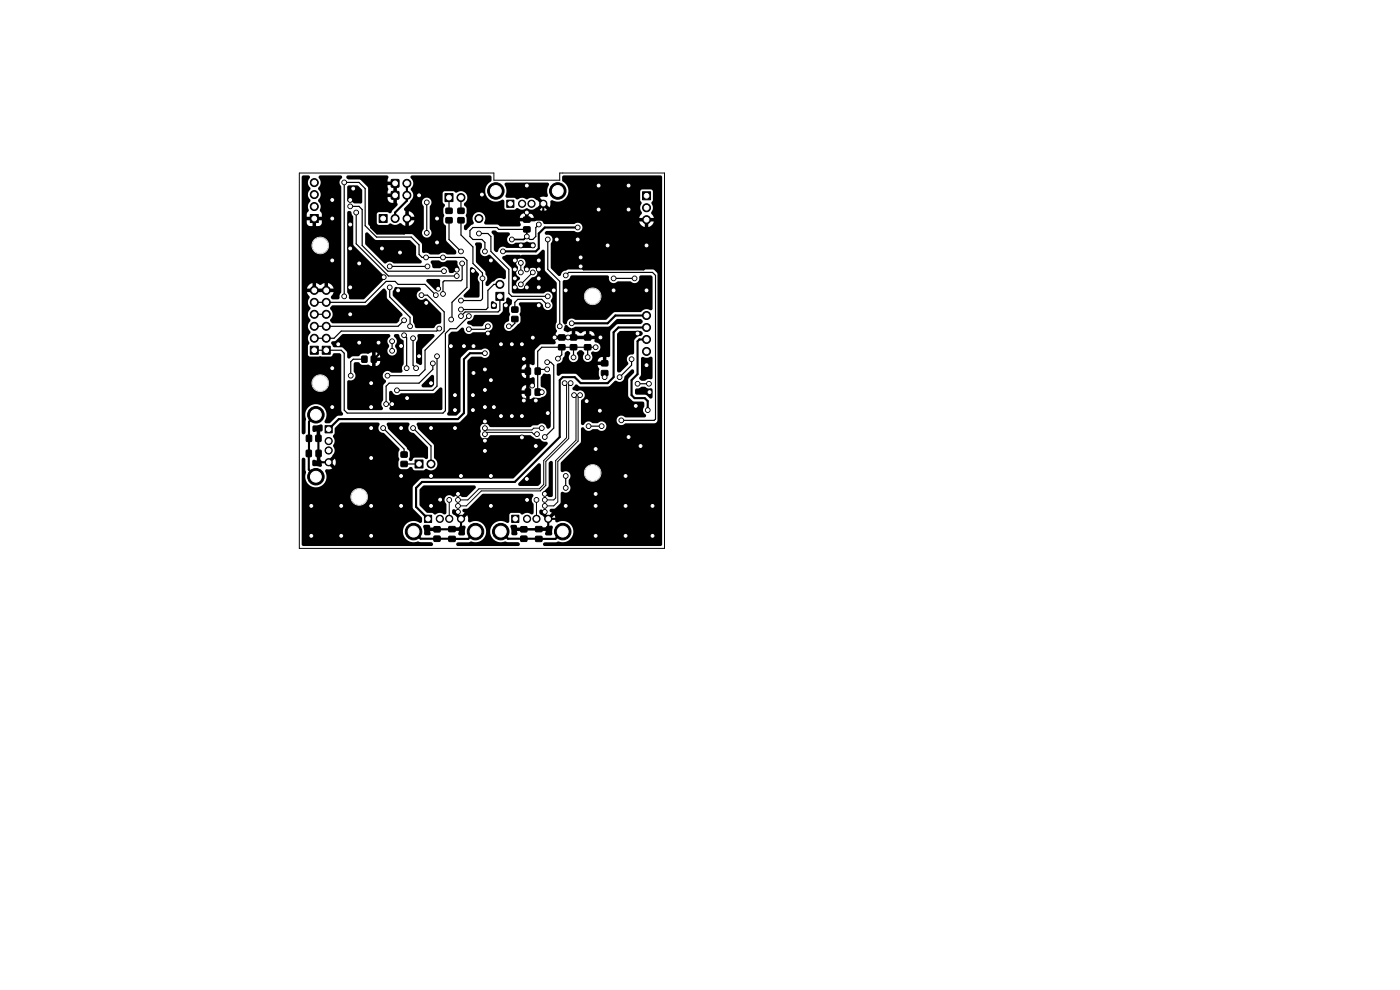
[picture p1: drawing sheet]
<svg xmlns="http://www.w3.org/2000/svg" width="297mm" height="210mm" viewBox="0 0 297 210" stroke-linecap="round" stroke-linejoin="round" font-family="sans-serif">
<path d="M63.5 36.7h41.3v1.5h13.9v-1.5h22.3v79.6h-77.5zM110.5 55.8v2M113 57.8l-2.5 2.5M102.9 90.8l.4 .4h9.5l.4-.4h1.6M102.9 92.1l.4-.4h9.5l.4 .4h.7M119.8 81.3l.4 .4v11.1l-4.9 4.9v5.1l-.9 .9h-12.8l-2.4 2.3h-2M121.1 81.3l-.5 .4v11.3l-4.8 4.9v5.1l-1.2 1.1h-12.5l-3.2 3.2h-1.7M121.8 83.8l.4 .4v9.2l-4.3 4.3v7.9l-.4 .4h-1.9M123.1 83.8l-.5 .4v9.4l-4.3 4.3v8.6l-.8 .8h-1.9M95.3 106v4.1M113.8 106v4.1" fill="none" stroke="#000" stroke-width=".21"/>
<g fill="#000" stroke="#000" stroke-width=".21">
<path d="M83 38.1h1.6v1.6h-1.6zM65.8 45.5h1.7v1.7h-1.7zM80.4 45.5h1.7v1.7h-1.7zM83 40.7h1.6v1.5h-1.6zM94.6 44.2h1.3v1h-1.3zM94.6 46.2h1.3v1h-1.3zM94.4 41.1h1.7v1.7h-1.7zM97.2 44.2h1.2v1h-1.2zM97.2 46.2h1.2v1h-1.2zM107.5 42.5h1.5v1.5h-1.5zM111.1 46.1h1.3v1h-1.3zM111.1 48.1h1.3v1.1h-1.3z"/>
<path d="M136.3 40.7h1.7v1.7h-1.7zM65.8 73.4h1.7v1.7h-1.7zM68.4 73.4h1.7v1.7h-1.7zM76.8 75.6h1v1.2h-1zM78.8 75.6h1v1.2h-1zM105.2 62h1.7v1.7h-1.7zM108.6 67.1h1.2v1.1h-1.2zM108.6 65.1h1.2v1.1h-1.2zM111.5 78.1h1v1.3h-1zM113.6 78.1h1v1.3h-1zM118.5 73.1h1.3v1.1h-1.3zM118.5 71.1h1.3v1h-1.3z"/>
<path d="M121 73.1h1.3v1.1h-1.3zM121 71.1h1.3v1h-1.3zM124 73.1h1.3v1.1h-1.3zM124 71.1h1.3v1h-1.3zM127.6 76.6h1.3v1h-1.3zM127.6 78.6h1.3v1.1h-1.3zM65 95.5h1v1.3h-1zM65 92.4h1.1v1.2h-1.1zM67 92.4h1.1v1.2h-1.1zM67.1 95.5h1v1.3h-1zM69 90.3h1.5v1.5h-1.5zM85.1 95.9h1.3v1.1h-1.3z"/>
<path d="M85.1 97.9h1.3v1.1h-1.3zM88 97.6h1.7v1.7h-1.7zM111.5 82.5h1v1.3h-1zM113.6 82.5h1v1.3h-1zM90 109.3h1.6v1.5h-1.6zM92.1 111.8h1.2v1h-1.2zM92.1 113.8h1.2v1h-1.2zM95.2 111.7h1.3v1.1h-1.3zM95.2 113.8h1.3v1h-1.3zM108.5 109.3h1.6v1.5h-1.6zM110.5 111.8h1.3v1h-1.3zM110.5 113.8h1.3v1h-1.3z"/>
<path d="M113.6 111.7h1.4v1.1h-1.4zM113.6 113.8h1.4v1h-1.4z"/>
<circle cx="66.7" cy="38.7" r=".5"/>
<circle cx="66.7" cy="38.7" r=".85"/>
<circle cx="73" cy="38.7" r=".5"/>
<circle cx="83.8" cy="38.9" r=".5"/>
<circle cx="86.3" cy="38.9" r=".85"/>
<circle cx="86.3" cy="38.9" r=".5"/>
<circle cx="111.8" cy="39.4" r=".5"/>
<circle cx="127" cy="39.4" r=".5"/>
<circle cx="133.3" cy="39.4" r=".5"/>
<circle cx="66.7" cy="46.4" r=".5"/>
<circle cx="66.7" cy="43.8" r=".5"/>
<circle cx="66.7" cy="41.3" r=".5"/>
<circle cx="66.7" cy="43.8" r=".85"/>
<circle cx="66.7" cy="41.3" r=".85"/>
<circle cx="67.9" cy="52.1" r="1.6"/>
<circle cx="70.5" cy="42.4" r=".5"/>
<circle cx="70.5" cy="46.4" r=".5"/>
<circle cx="70.5" cy="55.2" r=".5"/>
<circle cx="74.3" cy="43.8" r=".5"/>
<circle cx="74.3" cy="52.7" r=".5"/>
<circle cx="74.3" cy="47.6" r=".5"/>
<circle cx="74.3" cy="42.4" r=".5"/>
<circle cx="74.9" cy="40" r=".5"/>
<circle cx="75.6" cy="45.1" r=".5"/>
<circle cx="76.2" cy="55.9" r=".5"/>
<circle cx="81" cy="52.7" r=".5"/>
<circle cx="81.3" cy="46.4" r=".5"/>
<circle cx="81.4" cy="58.8" r=".5"/>
<circle cx="82.7" cy="56.5" r=".5"/>
<circle cx="83.8" cy="41.4" r=".5"/>
<circle cx="83.8" cy="46.4" r=".5"/>
<circle cx="83.8" cy="46.4" r=".85"/>
<circle cx="84.9" cy="53.6" r=".5"/>
<circle cx="86.3" cy="41.4" r=".85"/>
<circle cx="86.3" cy="41.4" r=".5"/>
<circle cx="86.4" cy="46.4" r=".5"/>
<circle cx="86.4" cy="46.4" r=".85"/>
<circle cx="88.9" cy="41.4" r=".5"/>
<circle cx="90.4" cy="54.6" r=".5"/>
<circle cx="90.5" cy="42.9" r=".5"/>
<circle cx="90.5" cy="49.4" r=".5"/>
<circle cx="90.7" cy="56.5" r=".5"/>
<circle cx="92.7" cy="51.4" r=".5"/>
<circle cx="92.7" cy="46.4" r=".5"/>
<circle cx="94" cy="54.6" r=".5"/>
<circle cx="94.2" cy="57.5" r=".5"/>
<circle cx="95.2" cy="41.9" r=".5"/>
<circle cx="96.9" cy="57.2" r=".5"/>
<circle cx="96.9" cy="58.5" r=".5"/>
<circle cx="97.8" cy="41.9" r=".5"/>
<circle cx="97.8" cy="53.3" r=".5"/>
<circle cx="97.8" cy="41.9" r=".85"/>
<circle cx="98" cy="55.9" r=".5"/>
<circle cx="100.3" cy="57.5" r=".5"/>
<circle cx="101.6" cy="46.4" r=".5"/>
<circle cx="101.6" cy="49.5" r=".5"/>
<circle cx="101.6" cy="46.4" r=".85"/>
<circle cx="102.2" cy="41.3" r=".5"/>
<circle cx="102.4" cy="59.1" r=".5"/>
<circle cx="102.9" cy="53.3" r=".5"/>
<circle cx="104.1" cy="55.2" r=".5"/>
<circle cx="105.2" cy="40.5" r="1.15"/>
<circle cx="105.2" cy="40.5" r="1.75"/>
<circle cx="106.7" cy="53.3" r=".5"/>
<circle cx="108.3" cy="43.2" r=".46"/>
<circle cx="108.6" cy="50.8" r=".5"/>
<circle cx="109.2" cy="57.2" r=".5"/>
<circle cx="109.2" cy="55.2" r=".5"/>
<circle cx="109.2" cy="59.1" r=".5"/>
<circle cx="110.5" cy="55.8" r=".5"/>
<circle cx="110.5" cy="52.1" r=".5"/>
<circle cx="110.5" cy="57.8" r=".5"/>
<circle cx="110.8" cy="43.2" r=".76"/>
<circle cx="110.8" cy="43.2" r=".46"/>
<circle cx="111.8" cy="45.1" r=".5"/>
<circle cx="111.8" cy="57.2" r=".5"/>
<circle cx="111.8" cy="50.2" r=".5"/>
<circle cx="112.8" cy="43.2" r=".76"/>
<circle cx="112.8" cy="43.2" r=".46"/>
<circle cx="113" cy="57.8" r=".5"/>
<circle cx="113" cy="52.1" r=".5"/>
<circle cx="114.3" cy="59.1" r=".5"/>
<circle cx="114.3" cy="55.2" r=".5"/>
<circle cx="114.3" cy="47.6" r=".5"/>
<circle cx="114.3" cy="57.2" r=".5"/>
<circle cx="115.3" cy="43.2" r=".76"/>
<circle cx="115.3" cy="43.2" r=".46"/>
<circle cx="116.2" cy="50.8" r=".5"/>
<circle cx="118.1" cy="50.8" r=".5"/>
<circle cx="118.3" cy="40.5" r="1.75"/>
<circle cx="118.3" cy="40.5" r="1.15"/>
<circle cx="120" cy="58.4" r=".5"/>
<circle cx="122.6" cy="48.3" r=".5"/>
<circle cx="122.6" cy="50.8" r=".5"/>
<circle cx="123.2" cy="54.6" r=".5"/>
<circle cx="123.2" cy="56.5" r=".5"/>
<circle cx="127" cy="44.5" r=".5"/>
<circle cx="128.9" cy="52.1" r=".5"/>
<circle cx="130.2" cy="59.1" r=".5"/>
<circle cx="133.3" cy="44.5" r=".5"/>
<circle cx="134.6" cy="59.1" r=".5"/>
<circle cx="137.2" cy="41.5" r=".5"/>
<circle cx="137.2" cy="44.1" r=".5"/>
<circle cx="137.2" cy="52.1" r=".5"/>
<circle cx="137.2" cy="46.6" r=".5"/>
<circle cx="137.2" cy="46.6" r=".85"/>
<circle cx="137.2" cy="44.1" r=".85"/>
<circle cx="66.7" cy="66.7" r=".5"/>
<circle cx="66.7" cy="61.6" r=".5"/>
<circle cx="66.7" cy="64.1" r=".5"/>
<circle cx="66.7" cy="74.3" r=".5"/>
<circle cx="66.7" cy="69.2" r=".5"/>
<circle cx="66.7" cy="71.8" r=".5"/>
<circle cx="66.7" cy="69.2" r=".85"/>
<circle cx="66.7" cy="66.7" r=".85"/>
<circle cx="66.7" cy="64.1" r=".85"/>
<circle cx="66.7" cy="61.6" r=".85"/>
<circle cx="66.7" cy="71.8" r=".85"/>
<circle cx="69.2" cy="61.6" r=".5"/>
<circle cx="69.2" cy="69.2" r=".5"/>
<circle cx="69.2" cy="71.8" r=".5"/>
<circle cx="69.2" cy="66.7" r=".5"/>
<circle cx="69.2" cy="74.3" r=".5"/>
<circle cx="69.2" cy="64.1" r=".5"/>
<circle cx="69.2" cy="66.7" r=".85"/>
<circle cx="69.2" cy="64.1" r=".85"/>
<circle cx="69.2" cy="61.6" r=".85"/>
<circle cx="69.2" cy="69.2" r=".85"/>
<circle cx="69.2" cy="71.8" r=".85"/>
<circle cx="70.5" cy="78.1" r=".5"/>
<circle cx="71.8" cy="73" r=".5"/>
<circle cx="73" cy="62.9" r=".5"/>
<circle cx="74.3" cy="61" r=".5"/>
<circle cx="74.3" cy="66.7" r=".5"/>
<circle cx="74.4" cy="79.7" r=".5"/>
<circle cx="76.2" cy="72.7" r=".5"/>
<circle cx="80.3" cy="72.7" r=".5"/>
<circle cx="82.2" cy="79.7" r=".5"/>
<circle cx="82.7" cy="61" r=".5"/>
<circle cx="83.2" cy="74.4" r=".5"/>
<circle cx="83.2" cy="72.4" r=".5"/>
<circle cx="84.5" cy="61.6" r=".5"/>
<circle cx="85.1" cy="73.4" r=".5"/>
<circle cx="85.7" cy="67.9" r=".5"/>
<circle cx="85.7" cy="71.1" r=".5"/>
<circle cx="86.3" cy="78.1" r=".5"/>
<circle cx="87" cy="69.2" r=".5"/>
<circle cx="87.6" cy="71.8" r=".5"/>
<circle cx="88.3" cy="78.1" r=".5"/>
<circle cx="88.9" cy="75.6" r=".5"/>
<circle cx="89.4" cy="62.6" r=".5"/>
<circle cx="90.4" cy="64.2" r=".5"/>
<circle cx="91.8" cy="77.1" r=".5"/>
<circle cx="92.5" cy="62.6" r=".5"/>
<circle cx="92.7" cy="75.6" r=".5"/>
<circle cx="93" cy="61.2" r=".5"/>
<circle cx="93.2" cy="69.7" r=".5"/>
<circle cx="94" cy="62.4" r=".5"/>
<circle cx="95.7" cy="73.4" r=".5"/>
<circle cx="95.7" cy="67.8" r=".5"/>
<circle cx="97.8" cy="63.8" r=".5"/>
<circle cx="97.8" cy="65.7" r=".5"/>
<circle cx="97.8" cy="67.1" r=".5"/>
<circle cx="98.4" cy="73.4" r=".5"/>
<circle cx="99.5" cy="69.9" r=".5"/>
<circle cx="99.5" cy="67.1" r=".5"/>
<circle cx="100.5" cy="73.4" r=".5"/>
<circle cx="100.5" cy="79.1" r=".5"/>
<circle cx="102.9" cy="78.4" r=".5"/>
<circle cx="102.9" cy="74.9" r=".5"/>
<circle cx="103.5" cy="70.7" r=".5"/>
<circle cx="103.5" cy="69.2" r=".5"/>
<circle cx="104.8" cy="64.8" r=".5"/>
<circle cx="106" cy="60.3" r=".5"/>
<circle cx="106" cy="62.9" r=".5"/>
<circle cx="106" cy="60.3" r=".85"/>
<circle cx="106.3" cy="73" r=".5"/>
<circle cx="107.3" cy="64.8" r=".5"/>
<circle cx="107.9" cy="69.2" r=".5"/>
<circle cx="108.6" cy="73" r=".5"/>
<circle cx="109.2" cy="61" r=".5"/>
<circle cx="110.5" cy="60.3" r=".5"/>
<circle cx="110.7" cy="73" r=".5"/>
<circle cx="111.1" cy="76.1" r=".5"/>
<circle cx="111.8" cy="61" r=".5"/>
<circle cx="113" cy="71.6" r=".5"/>
<circle cx="114.3" cy="61" r=".5"/>
<circle cx="114.3" cy="64.8" r=".5"/>
<circle cx="116.1" cy="76.8" r=".5"/>
<circle cx="116.1" cy="78.4" r=".5"/>
<circle cx="116.2" cy="62.9" r=".5"/>
<circle cx="116.2" cy="64.8" r=".5"/>
<circle cx="117.5" cy="61.6" r=".5"/>
<circle cx="117.6" cy="71.6" r=".5"/>
<circle cx="118.4" cy="76.1" r=".5"/>
<circle cx="118.7" cy="69.2" r=".5"/>
<circle cx="120" cy="61.6" r=".5"/>
<circle cx="120.5" cy="71.6" r=".5"/>
<circle cx="121.3" cy="68.6" r=".5"/>
<circle cx="121.7" cy="75.8" r=".5"/>
<circle cx="124.7" cy="75.8" r=".5"/>
<circle cx="125.7" cy="62.9" r="1.6"/>
<circle cx="126.4" cy="73.7" r=".5"/>
<circle cx="127.4" cy="71.6" r=".5"/>
<circle cx="130.2" cy="61.6" r=".5"/>
<circle cx="134" cy="76.2" r=".5"/>
<circle cx="135.3" cy="70.7" r=".5"/>
<circle cx="137.2" cy="77.5" r=".5"/>
<circle cx="137.2" cy="66.9" r=".5"/>
<circle cx="137.2" cy="72" r=".5"/>
<circle cx="137.2" cy="74.5" r=".5"/>
<circle cx="137.2" cy="69.5" r=".5"/>
<circle cx="137.2" cy="61.6" r=".5"/>
<circle cx="137.2" cy="72" r=".85"/>
<circle cx="137.2" cy="69.5" r=".85"/>
<circle cx="137.2" cy="66.9" r=".85"/>
<circle cx="137.2" cy="74.5" r=".85"/>
<circle cx="67" cy="88" r="1.75"/>
<circle cx="67" cy="88" r="1.15"/>
<circle cx="67.9" cy="81.3" r="1.6"/>
<circle cx="69.7" cy="98.1" r=".76"/>
<circle cx="69.7" cy="95.6" r=".76"/>
<circle cx="69.7" cy="93.6" r=".76"/>
<circle cx="69.7" cy="98.1" r=".46"/>
<circle cx="69.7" cy="91.1" r=".46"/>
<circle cx="69.7" cy="95.6" r=".46"/>
<circle cx="69.7" cy="93.6" r=".46"/>
<circle cx="70.5" cy="86.4" r=".5"/>
<circle cx="78.7" cy="97.2" r=".5"/>
<circle cx="78.7" cy="81.3" r=".5"/>
<circle cx="78.7" cy="86.4" r=".5"/>
<circle cx="78.7" cy="90.8" r=".5"/>
<circle cx="81.3" cy="90.8" r=".5"/>
<circle cx="81.9" cy="85.7" r=".5"/>
<circle cx="83.2" cy="85.7" r=".5"/>
<circle cx="84.2" cy="82.8" r=".5"/>
<circle cx="85.1" cy="90.8" r=".5"/>
<circle cx="86.4" cy="84.5" r=".5"/>
<circle cx="87.6" cy="90.8" r=".5"/>
<circle cx="88.9" cy="98.4" r=".5"/>
<circle cx="91.4" cy="98.4" r=".85"/>
<circle cx="91.4" cy="98.4" r=".5"/>
<circle cx="91.4" cy="90.8" r=".5"/>
<circle cx="91.4" cy="81.3" r=".5"/>
<circle cx="96.5" cy="87" r=".5"/>
<circle cx="96.5" cy="83.8" r=".5"/>
<circle cx="96.5" cy="90.8" r=".5"/>
<circle cx="100.3" cy="87" r=".5"/>
<circle cx="100.3" cy="83.8" r=".5"/>
<circle cx="102.9" cy="95.6" r=".5"/>
<circle cx="102.9" cy="82.7" r=".5"/>
<circle cx="102.9" cy="90.8" r=".5"/>
<circle cx="102.9" cy="92.1" r=".5"/>
<circle cx="102.9" cy="93.5" r=".5"/>
<circle cx="102.9" cy="86.4" r=".5"/>
<circle cx="102.9" cy="89.4" r=".5"/>
<circle cx="104.1" cy="80.6" r=".5"/>
<circle cx="104.8" cy="86.4" r=".5"/>
<circle cx="106.3" cy="88.3" r=".5"/>
<circle cx="108.6" cy="88.3" r=".5"/>
<circle cx="110.7" cy="92.8" r=".5"/>
<circle cx="110.7" cy="88.3" r=".5"/>
<circle cx="111.1" cy="85" r=".5"/>
<circle cx="112.9" cy="81.8" r=".5"/>
<circle cx="113.7" cy="94.6" r=".5"/>
<circle cx="113.7" cy="85" r=".5"/>
<circle cx="113.9" cy="92.1" r=".5"/>
<circle cx="114.9" cy="90.8" r=".5"/>
<circle cx="114.9" cy="83.2" r=".5"/>
<circle cx="115.6" cy="92.7" r=".5"/>
<circle cx="116.2" cy="87.6" r=".5"/>
<circle cx="119.8" cy="81.3" r=".5"/>
<circle cx="121.1" cy="81.3" r=".5"/>
<circle cx="121.8" cy="83.8" r=".5"/>
<circle cx="123.1" cy="83.8" r=".5"/>
<circle cx="124.5" cy="85.1" r=".5"/>
<circle cx="124.9" cy="90.4" r=".5"/>
<circle cx="126.4" cy="95.3" r=".5"/>
<circle cx="127.3" cy="87.1" r=".5"/>
<circle cx="127.6" cy="90.4" r=".5"/>
<circle cx="128.3" cy="80" r=".5"/>
<circle cx="131.4" cy="80" r=".5"/>
<circle cx="131.8" cy="89.2" r=".5"/>
<circle cx="133.3" cy="92.7" r=".5"/>
<circle cx="134.9" cy="86.1" r=".5"/>
<circle cx="135.3" cy="81.4" r=".5"/>
<circle cx="135.9" cy="94.6" r=".5"/>
<circle cx="137.4" cy="87" r=".5"/>
<circle cx="137.7" cy="81.4" r=".5"/>
<circle cx="137.8" cy="83.2" r=".5"/>
<circle cx="66" cy="107.3" r=".5"/>
<circle cx="66" cy="113.7" r=".5"/>
<circle cx="67" cy="101.1" r="1.75"/>
<circle cx="67" cy="101.1" r="1.15"/>
<circle cx="72.4" cy="113.7" r=".5"/>
<circle cx="72.4" cy="107.3" r=".5"/>
<circle cx="76.2" cy="105.4" r="1.6"/>
<circle cx="78.7" cy="107.3" r=".5"/>
<circle cx="78.7" cy="113.7" r=".5"/>
<circle cx="85.1" cy="107.3" r=".5"/>
<circle cx="85.1" cy="101" r=".5"/>
<circle cx="87.7" cy="112.8" r="1.75"/>
<circle cx="87.7" cy="112.8" r="1.15"/>
<circle cx="90.8" cy="110.1" r=".46"/>
<circle cx="91.4" cy="101" r=".5"/>
<circle cx="91.4" cy="107.3" r=".5"/>
<circle cx="93.3" cy="110.1" r=".46"/>
<circle cx="93.3" cy="110.1" r=".76"/>
<circle cx="93.4" cy="106" r=".5"/>
<circle cx="95.3" cy="110.1" r=".76"/>
<circle cx="95.3" cy="106" r=".5"/>
<circle cx="95.3" cy="110.1" r=".46"/>
<circle cx="97.2" cy="108.6" r=".5"/>
<circle cx="97.2" cy="104.8" r=".5"/>
<circle cx="97.2" cy="106" r=".5"/>
<circle cx="97.2" cy="107.3" r=".5"/>
<circle cx="97.8" cy="101" r=".5"/>
<circle cx="97.8" cy="110.1" r=".76"/>
<circle cx="97.8" cy="110.1" r=".46"/>
<circle cx="100.9" cy="112.8" r="1.75"/>
<circle cx="100.9" cy="112.8" r="1.15"/>
<circle cx="104.1" cy="101" r=".5"/>
<circle cx="104.1" cy="107.3" r=".5"/>
<circle cx="106.2" cy="112.8" r="1.75"/>
<circle cx="106.2" cy="112.8" r="1.15"/>
<circle cx="109.3" cy="110.1" r=".46"/>
<circle cx="111.8" cy="101.6" r=".5"/>
<circle cx="111.8" cy="110.1" r=".76"/>
<circle cx="111.8" cy="106" r=".5"/>
<circle cx="111.8" cy="110.1" r=".46"/>
<circle cx="113.8" cy="106" r=".5"/>
<circle cx="113.8" cy="110.1" r=".76"/>
<circle cx="113.8" cy="110.1" r=".46"/>
<circle cx="115.6" cy="107.3" r=".5"/>
<circle cx="115.6" cy="104.8" r=".5"/>
<circle cx="115.6" cy="106" r=".5"/>
<circle cx="115.6" cy="108.6" r=".5"/>
<circle cx="116.3" cy="110.1" r=".76"/>
<circle cx="116.3" cy="110.1" r=".46"/>
<circle cx="119.4" cy="112.8" r="1.75"/>
<circle cx="119.4" cy="112.8" r="1.15"/>
<circle cx="120" cy="101" r=".5"/>
<circle cx="120" cy="107.3" r=".5"/>
<circle cx="120" cy="103.5" r=".5"/>
<circle cx="125.7" cy="100.3" r="1.6"/>
<circle cx="126.4" cy="113.7" r=".5"/>
<circle cx="126.4" cy="107.3" r=".5"/>
<circle cx="126.4" cy="104.8" r=".5"/>
<circle cx="132.7" cy="113.7" r=".5"/>
<circle cx="132.7" cy="101" r=".5"/>
<circle cx="132.7" cy="107.3" r=".5"/>
<circle cx="138.4" cy="113.7" r=".5"/>
<circle cx="138.4" cy="107.3" r=".5"/>
</g>
<g fill="none" stroke="#000" stroke-width=".45">
<path d="M83.8 38.9v2.5h-3.9l-1.2 1.1v5.8l1.3 1.2h5.7l.7-.6v-2.5h1.9l.6-.7v-5.7l.6-.6h12.1l.6 .6v3.2l3.4 3.4h31.5M86.3 38.9v3.7l-2.5 2.5v1.3M81 52.7h3l.9 .9M109.2 55.2l.7-.6h3.8l.6 .6v.7l-.6 .6M113.7 56.5l.6 .7v3.8l-.6 .6h-1.3l-.6-.6-.7 .6h-1.2l-.7-.6v-3.8M113.7 56.5h-1.3l-.6 .7M114.3 59.1h2.5l.8 .8v11.7M115.3 43.2v1.6l-.4 .3h-3.1v1.5M122.6 48.3h-7l-1.3 1.2v3.2l-.6 .6h-7M123.2 54.6v1.9l.6 .7h12.7l.7-.7v-9.9h1.5l1 1v54l-.6 .6h-5.1M66.7 61.6h2.5M80.3 72.7v2.5l-1 1"/>
<path d="M96.3 73.4h7M102.9 78.4v1.6M102.9 74.9h-3.2l-1.3 1.3v11.4l-1.2 1.3h-25.3l-2.2 2.2M103.3 73.4l.8 .9v6.3M103.3 73.4l1.8-1.8h22.3l.9 .9v4.6M112 78.7v1.3l-.6 .6M137.2 69.5h-6l-1 1v9.5l-1.3 1.3h-5.7l-1.3-1.3h-2.5l-.7 .6v12.1l-9.5 9.5h-19.7l-1.2 1.3v4l2.5 2.6M137.2 72h-1.6l-.3 .4v7l-1.3 1.2v3.2l.6 .7h2.2l.6 .6v1.9M137.2 66.9h-6.6l-1.7 1.7h-7.6M65.5 96.2v3.4l1.5 1.5M67 88l-1.5 1.5v6.7M67.5 93l.1 4.4 .6 .7h1.5"/>
<path d="M96.5 83.8v3.2M102.2 80.6h-.6l-.6 .7v4.4l.6 .7h1.3v1.2l.6 .7h11.4l.7-.7h.6M102.2 80.6l.7 .7M102.9 81.3v1.4M102.9 80l-.7 .6M102.9 80l.6 .6M103.5 80.6h7.9M103.5 80.6l-.6 .7M111.4 80.6l.6 .7v1.9M133.3 92.7v8.9l.7 .6M87.7 112.8l1.5 1.5h10.1l1.6-1.5M92.7 112.3h3.1"/>
<path d="M97.8 110.1v1.6l-.5 .5h-1.4M106.2 112.8l1.5 1.5h10.1l1.6-1.5M134 102.2l-.7 .7v6.3l-.8 .9h-16.2v1.6l-.6 .6h-4.6"/>
</g>
<g fill="none" stroke="#000" stroke-width=".25">
<path d="M74.3 43.8h1.9l.6 .7v7.6l5.5 5.4h11.9M75.6 45.1v6.6l6.8 6.8h14.5M82.9 56.5h7.8M90.5 42.9v6.5M95.3 46.7v4.1l2.5 2.5M95.3 41.9v2.8M97.8 41.9v2.8M97.8 46.7v3.1l2.5 2.6v3.5l2.1 2v5.5l-.4 .4h-4.2M98 55.9v3.4l-.2 .3h-3.6l-.2 .2v2.6M101.6 49.5h1.9l.6 .7v3.1l3.8 3.9v5l.7 .7h7.6M111.8 48.7h-6l-.4-.4h-5.1l-.6 .6v1.3l.6 .6h1.9l.7 .6v1.9M114.3 47.6l-.6 .7v1.9l-.7 .6h-.6l-.6-.6"/>
<path d="M116.2 50.8v6.4l2.5 2.5v9.5M120 58.4l.6-.6h17.8l.7 .6v30.5l-.3 .3h-7M130.2 59.1h4.4M66.7 66.7h2.5M73 62.9v-24.2h3.2l1.3 1.3v7.9l2.4 2.4h7.3l1.7 1.6v2.1l.6 .6h8.9l.7 .6v5.8l-3.2 3.1v3.5l-.2 .2M77.3 76.2h-2.4l-.5 .5v3M82.7 61v2l4.3 4.3v1.9M83.2 72.4v2M85.7 67.9l-1.2 1.3h-17.8M85.7 71.1l.6 .6v6.4M87.6 71.8v5.7l.7 .6M89.4 62.6h1.3l3.5 3.6v4l-4 4.1v4.1l-1.3 1.3h-6.7"/>
<path d="M91.8 77.1v1.3l-2.9 2.9h-6.4l-.6 .6v3.8M92.5 62.6l-2.3-2.3h-5.7l-.7-.6h-1.9l-4.4 4.4h-10.8M92.7 75.6v6.3l-.9 .9h-7.6M93.2 69.7l-.5 .5h-20.3l-1.5 1.6h-4.2M99.5 67.1l-2.7 2.6h-1.3l-1 1v16.4l-.5 .5h-20.3l-.7-.6v-12.1l-.6-.6h-5.7M103.5 69.2l-.6 .7h-3.4M106 60.3h-1.2l-1.3 1.3v3.7l-.4 .4h-5.3M106 62.9v2.9l-.3 .4h-7l-.9 .9M109.2 67.7v.9l-.6 .6h-.7M114.4 78.4h1.7M116.1 76.8h.7l.7 .7v13.3l-1.9 1.9M116.2 64.8l-1.3-1.3h-5l-.7 .6v1.6"/>
<path d="M119.2 73.7v1.6l-.8 .8M121.7 73.7v2.1M124.7 73.7v2.1M126.4 73.7h-11.5l-.8 .8v8.7h.8M128.3 79.1v.9M134 76.2v1.3l-2.6 2.5M81.3 90.8l4.4 4.5v1.1M85.7 98.4h3.2M87.6 90.8l3.8 3.8v3.8M124.9 90.4h2.7M135.3 81.4h2.4M120 101v2.5"/>
</g>
<path d="M111.8 48.7v1.5l-.7 .6h-2.5" fill="none" stroke="#000" stroke-width=".35"/>
<g fill="#000">
<path d="M64.1 37.3l.3-.1h1a.45 .45 0 0 1 .4 .4 .45 .45 0 0 1-.3 .5 1.61 1.61 0 0 0 .4 1.9l-.1 .2a1.53 1.53 0 0 0 .1 2.3l-.1 .2a1.59 1.59 0 0 0-.3 2l-.4 .5v.8h1.2a.5 .5 0 0 0 0 .7 .5 .5 0 0 0 .7 0 .5 .5 0 0 0 0-.7h1.3v-.6l-.5-.8a1.62 1.62 0 0 0-.3-2v-.2a1.53 1.53 0 0 0 0-2.3v-.3a1.5 1.5 0 0 0 .1-2.2l.1-.3 .2-.1h4.4a.49 .49 0 0 1 .3 .5 .49 .49 0 0 1-.4 .4l-.2 .8 .4 .7v22.3l-.6 1.6h-1.2l-.3-.2a.88 .88 0 0 1 .3-1l.2-.3h-1.3l.2-.3-.2-.5h1.3a1.57 1.57 0 0 0-1.2-1.2l-.1 1.2a.5 .5 0 0 0-.7 .1 .5 .5 0 0 0 .1 .7l-1.8-.1a.5 .5 0 0 0-.1-.7 .5 .5 0 0 0-.7 .1 .5 .5 0 0 0 0 .7h-1.2l.3 .5a.66 .66 0 0 1 0 1.2 1.65 1.65 0 0 0 .5 1.7l-.3 .4a1.5 1.5 0 0 0 .3 2.1l-.1 .2a1.51 1.51 0 0 0 .1 2.3l-.3 .5a1.55 1.55 0 0 0 0 1.9l-.3 .5v1.9l.4 .4h4.5l.7-.7h1.2l.3 .3 .1 12.1a.44 .44 0 0 1 .3 .5 .44 .44 0 0 1-.4 .4l-.9 .1-1.5 1.5h-.9a.54 .54 0 0 1 0-.9 2.29 2.29 0 0 0-2.3-3.2 2.29 2.29 0 0 0-1.9 3.4l-.1 2.6a.41 .41 0 0 1-.4 .4 .41 .41 0 0 1-.4-.3v-10.6h2.1a1.85 1.85 0 0 0 2.6 1.8 1.85 1.85 0 0 0 .4-3.2 1.85 1.85 0 0 0-3 1.1v.3h-2.1v-20h2.3v-1.2h.7v1.2h1.8v-1.2l-.3 .2a.65 .65 0 0 1-1.1 0l-1.2-.1-.7 .4-.4 .7h-1.1v-9.3h2.1a1.85 1.85 0 0 0 2.6 1.9 1.85 1.85 0 0 0 .4-3.2 1.85 1.85 0 0 0-3 1.1v.2h-2.1v-4.6h1.1l.1 .4 .5 .2h2l.5-.4 .1-.8h-1.3v1.3h-.7v-1.3h-1.2v.6h-1.1zM73.7 39.5l.3-.2h1.9l.8 .9 .1 2.6-.1 .3h-1.5l-.5-.3-.9-.1zM73.6 37.3l.2-.1h8.2a.5 .5 0 0 1 .4 .4 .5 .5 0 0 1-.2 .5v.4l1.2 .1a.5 .5 0 0 0 .1 .7 .5 .5 0 0 0 .7-.1l-.1 1.8a.5 .5 0 0 0-.7 .1 .5 .5 0 0 0 .1 .7 .5 .5 0 0 0 .7 0v1.2l.2 .4-1.1 1.2a.59 .59 0 0 1-.4 .6 .59 .59 0 0 1-.7-.2h-1.8l-.3 .1-.2 .4v1.8l.5 .4h1.8l.3-.1a.55 .55 0 0 1 .9 0 1.77 1.77 0 0 0 1.5-.3l1 .6h.8l.8-.4 .4-.8h-1.2v1.2h-.7l.1-1.1a.5 .5 0 0 0 .6-.1 .5 .5 0 0 0 0-.7h1.2a1.57 1.57 0 0 0-1.2-1.2v1.2l-.4-.1-.3 .1v-1.2l-.3-.5 1.3-1.4h2.5l.4 1v4.7a1.03 1.03 0 0 0-.1 1.5 1.03 1.03 0 0 0 1.5 0 1.03 1.03 0 0 0-.1-1.5v-4.8a1.02 1.02 0 0 0-.2-1.7 1.02 1.02 0 0 0-1.5 .8h-2.5l.1-.3a1.51 1.51 0 0 0 0-2.4l.1-.2a1.38 1.38 0 0 0 0-2.2 .37 .37 0 0 1-.1-.4 .37 .37 0 0 1 .3-.2h16.5l.4 .3v.8a2.34 2.34 0 0 0-1 3.4 2.34 2.34 0 0 0 3.4 .6l.3 .3v1.4l.1 .3 .4 .2 1.8-.1a.7 .7 0 0 1 1.1 0l1-.1a1.01 1.01 0 0 1 1.1 .2l.9-.2 .6-.3 .7-.8-1-.9a1.44 1.44 0 0 0-2 0l-.2-.1a1.47 1.47 0 0 0-1.8 .1l-.6-.3-1.6-.1-.3-.2 .1-.3a2.57 2.57 0 0 0-.3-2.3l.4-.4h8.7a.5 .5 0 0 1 .4 .4 .5 .5 0 0 1-.3 .5 2.5 2.5 0 0 0 0 1.8l-.2 .4-1-.1-.5 .2 .8 .9a.46 .46 0 0 0-.5 .4 .46 .46 0 0 0 .5 .5 .46 .46 0 0 0 .4-.6l.9 .9 .2-.5a.73 .73 0 0 1 .2-1 2.33 2.33 0 0 0 3.3-.9 2.33 2.33 0 0 0-1-3.2v-.9l.3-.3h20.5l.4 .3v78l-.1 .2-.3 .1h-24.7a.4 .4 0 0 1-.2-.4 .4 .4 0 0 1 .4-.4h2.3l.6-.1a2.29 2.29 0 0 0 3.1-2.4 2.29 2.29 0 0 0-3.5-1.7 .76 .76 0 0 1-.3-1l-.2-.5-.8 .8a.46 .46 0 0 0-.5-.5 .46 .46 0 0 0-.4 .5l-1-.8a.63 .63 0 0 1-.5-.6 .63 .63 0 0 1 .4-.6l.6 .2 .1 .5 .8 .7 .7-.8a.4 .4 0 0 1-.4-.4 .4 .4 0 0 1 .4-.4l.8-.1 1-1 .1-2.1a.49 .49 0 0 1 .4-.4 .49 .49 0 0 1 .5 .2 1.08 1.08 0 0 0 1.2-.7 1.08 1.08 0 0 0-.4-1.2l.1-.9a1 1 0 0 0 0-1.5h3.2v.3a1.85 1.85 0 0 0 2.8 1.4 1.85 1.85 0 0 0 0-3.2 1.85 1.85 0 0 0-2.8 1.5l-3.3-.1a1.41 1.41 0 0 0-1.4 .1l-.3-.4 .1-1.7 4.2-4.3v-2.8a.46 .46 0 0 1 .6-.4 .46 .46 0 0 1 .4 .5 1.23 1.23 0 0 0 1.6-.1h1a1.03 1.03 0 0 0 1.5 .2 1.03 1.03 0 0 0 0-1.5 1.03 1.03 0 0 0-1.5 .1l-1.2-.1a1.12 1.12 0 0 0-1.8 .5l-.4-.1-.2-.3 .1-5a1.07 1.07 0 0 0 .6-1.5 1.07 1.07 0 0 0-1.5-.3l-.2-.1a.49 .49 0 0 1-.6-.2 .49 .49 0 0 1 0-.6 .67 .67 0 0 1 .9-.4l.6 .3h5.9l.4-.2 1-.9 .3-.2a1.13 1.13 0 0 0 1.3 .2 1.13 1.13 0 0 0 .6-1.1l1.4-1.4a.47 .47 0 0 1 .5 .2 .47 .47 0 0 1-.1 .6l-1.1 1.2v3.6l1.1 1.2 2.1 .1 .2 .9a1.22 1.22 0 0 0 .3 1.8v.4l-.3 .1h-3.9a1.12 1.12 0 0 0-1.2-.3 1.12 1.12 0 0 0-.8 1 1.11 1.11 0 0 0 .8 .9 1.11 1.11 0 0 0 1.2-.3h6.1l.3-.1 .5-.6v-30.9l-.9-.9-.3-.1h-18a2.16 2.16 0 0 0-1.5 1l-.2 .3h-.3l-1.6-1.6v-5.3a1.04 1.04 0 0 0 .2-1.2 1.04 1.04 0 0 0-1.1-.6 .42 .42 0 0 1-.4-.4 .42 .42 0 0 1 .4-.4h5.8a1.04 1.04 0 0 0 1.5-.1 1.04 1.04 0 0 0-.1-1.5 1.04 1.04 0 0 0-1.5 .1h-6.1h-.2l-.3-.5h20.5a1.57 1.57 0 0 0 1.2 1.2l1.1-.2 .6-.4 .2-.6h-1.2v1.2h-.7v-1.2l-21.8-.1a1.24 1.24 0 0 0-1.6 .1h-3.1l.1 .3a.41 .41 0 0 1 .1 .4 .41 .41 0 0 1-.4 .3h-3.9l-.7-.4h-2.4a.45 .45 0 0 1-.4-.3 .45 .45 0 0 1 .2-.5v-.6l33.9 .1a.5 .5 0 0 0 0 .7 .5 .5 0 0 0 .7-.1 .5 .5 0 0 0 0-.7h1.2l-.2-.5a.67 .67 0 0 1-.1-1.2 1.84 1.84 0 0 0-.2-1.5l.3-.5v-1.9l-.4-.4h-1.8l-.3 .1-.2 .3v1.8l.2 .3a.55 .55 0 0 1-.1 .9 1.87 1.87 0 0 0 .3 1.6l-.6 1h-32.7h10.3a1 1 0 0 0-1.1-.9v.9h-.7v-.9h-.2a.99 .99 0 0 0-.9 .9l-7.4-.1a1.39 1.39 0 0 0-1.9-.9 1.39 1.39 0 0 0-.5 2.1l-1.4 1.3a.37 .37 0 0 1-.4 .2 .37 .37 0 0 1-.3-.3v-.6l.6-.7v-1l-.2-.5 .2-.5v-.7h15.5a1.49 1.49 0 0 0 1.5 0l-.7-.7-.8 .7h-15.5l-.3-.7a.53 .53 0 0 1-.3-.6 .53 .53 0 0 1 .4-.4 1.41 1.41 0 0 0-.1-1.9 1.41 1.41 0 0 0-1.9 0l-.7-.3h-1.7l-.4 .1-.1 .3v1.8l.3 .4a.46 .46 0 0 1 .2 .4 .46 .46 0 0 1-.3 .5v1.1a.97 .97 0 0 1 0 1.1v1.1l.5 .6 .1 3 2 2.1 .1 .5-.1 .3-.2 .1-1.8-.1a1.19 1.19 0 0 0-1.7 .1l-1.9-.1a1.3 1.3 0 0 0-1.3-.2l-.3-.3v-1.8l-2-1.9-7.3-.1-2.1-2v-5.5h4.1v.1a1.04 1.04 0 0 0 1.2 .8v-1.2h-1.2v.3h-4.1v-2.2l-.2-.3h4.3v.1a1.02 1.02 0 0 1 0 1.1v.3h1.2v-1.8h-1.2v.3h-4.3l-1.6-1.5-2.4-.1a.47 .47 0 0 1-.3-.7zM73.7 44.9l.4-.1a.55 .55 0 0 1 .5 .7l.3 .5 .1 6 6.6 6.6a.44 .44 0 0 1-.2 .7l-4.2 4.2h-2.8a.9 .9 0 0 1-.4-1l-.3-.6zM77.5 49.4l.5-.1 1.5 1.5 .3 .1h7.2l1.2 1.3 .1 2 .8 .9a.4 .4 0 0 1 .4 .4 .4 .4 0 0 1-.4 .4l-5.7-.1a1.01 1.01 0 0 0-1.4 0h-.6l-3.9-4zM90.5 59.3l.3-.1 2.4 .1 .2 .3-.1 1.9a.82 .82 0 0 1-1.1 0l-1.7-1.8zM91.4 55.4l.3-.2h1.3a1.38 1.38 0 0 0 1.9 0h1.8a1 1 0 0 1 .4 1.1l.3 .4v.5a.71 .71 0 0 1-.9 .4 .94 .94 0 0 1-1.2 .2 1.15 1.15 0 0 0-.7-1.2 1.15 1.15 0 0 0-1.4 .3l-1.4-.1-.4-1.1zM99.8 56.8l.2-.1h.3l1.3 1.5a1.44 1.44 0 0 0 .1 1.8v3l-.3 .1-2.9-.1-.1-.4 1.3-1.5zM100.9 51.5l.2-.1 1 .1 .1 .3v.6a1.1 1.1 0 0 0-.3 1.2 1.1 1.1 0 0 0 1 .7h.2a.78 .78 0 0 1 .9-.2l3.3 3.3v1.5a.45 .45 0 0 1-.3 .3 .45 .45 0 0 1-.5-.1 2.1 2.1 0 0 0-1.9 .6l-1 .9a.37 .37 0 0 1-.4 .1 .37 .37 0 0 1-.2-.4v-.3a1.39 1.39 0 0 0 0-1.9l-.2-.6-1.8-1.9zM104.4 49l.7-.1 .7 .4h2a.37 .37 0 0 1 .4 .2 .37 .37 0 0 1-.2 .5 1.05 1.05 0 0 0-.1 1.5 1.05 1.05 0 0 0 1.6 0h1.7l.6-.3 .5 .2h1l.2 .2 .1 .7-.4 .3h-5.7a1.15 1.15 0 0 0-1.2-.2 1.15 1.15 0 0 0-.7 1 .54 .54 0 0 1-.8-.5v-2.8l-.5-.7zM106.7 54.4l.8-.3h2.7l.3 .1 .3-.1h3l.3-.2 .8-.8a.37 .37 0 0 1 .4-.1 .37 .37 0 0 1 .3 .3v4l2.5 2.8v8.2a1.29 1.29 0 0 0 .1 1.8l-.5 1.1h8.4a1 1 0 0 0-1.1-1v1h-.7v-1l-.5 .1a.68 .68 0 0 1-.9 .3l-.4-.3-.5-.1v1h-.7l-.1-1.1a.92 .92 0 0 1-.9 .4 .92 .92 0 0 1-.7-.7l.1-.2a.48 .48 0 0 1 .3-.6 .48 .48 0 0 1 .6 .3 .84 .84 0 0 0 1.3 .1l7.1-.1 .4-.2 1.6-1.4h4.8l.3 .1a.52 .52 0 0 1 .2 .6 .52 .52 0 0 1-.5 .3l-4.8 .1-1.4 1.2-.2 .4v5.1l-.2 .3-.6-.1v1.4l-.1 .3h-1.7l.1 .4a.76 .76 0 0 1 .1 1l.1 .8 .2 .5a.38 .38 0 0 1-.4 .5l-3.4-.1-1.1-1.1-.4-.1h-2.7l-.9 .4-.3-.3v-1.8a.53 .53 0 0 1 .6-.6 1.41 1.41 0 0 0 .8-1.1l.2-.3a1.03 1.03 0 0 1 .8-1.2l.2 .1a.66 .66 0 0 1 0 1.1 1.04 1.04 0 0 0 1.4 1.1 1.04 1.04 0 0 0 .3-1.7l.3-.5a.73 .73 0 0 1 1 .1 .73 .73 0 0 1 0 1 1 1 0 0 0 .4 1 1 1 0 0 0 1 .1h2.8v-1a1 1 0 0 0-1.1 1h-1.7l.1-.1a1.53 1.53 0 0 0 .2-1.8l.4-.3a1.05 1.05 0 0 0 1.6-.7 1.05 1.05 0 0 0-1.2-1.2l-.1-.6h-8.4v.1a.52 .52 0 0 1 .2 .5 .52 .52 0 0 1-.4 .4l-2.7 .1-1.2 1-.2 .4v2.7a.79 .79 0 0 1-1 .1v2.9l.3-.1a.41 .41 0 0 1 .5-.1 .41 .41 0 0 1 .2 .4v1.3a.79 .79 0 0 1-1 0v3l.3-.1a.76 .76 0 0 1 1-.2h.9a1.49 1.49 0 0 0 1.3-1.4 1.29 1.29 0 0 0-1-.9l-.2-.3v-1.7l.3-.4a.67 .67 0 0 1 1.1-.3 .51 .51 0 0 1 .7 .3v10.8a.49 .49 0 0 1-.3 .4 .49 .49 0 0 1-.6-.2 1.02 1.02 0 0 0-.6-.8 1.02 1.02 0 0 0-1.1 .2l-1.2 .2-.6 .3-8.5-.1a1.07 1.07 0 0 0-1.5-.5 1.07 1.07 0 0 0-.4 1.5 1.06 1.06 0 0 0 .5 1.5 1.06 1.06 0 0 0 1.5-.7h8.4l.3 .1a1.69 1.69 0 0 0 1.8 .6 1.47 1.47 0 0 0 1.5 .7l.2 .3-.1 .3-7.3 7.2-19.6 .1-1.6 1.7-.1 4.3 .2 .4 1.8 1.8v.8a.39 .39 0 0 1-.2 .3 .39 .39 0 0 1-.4-.1 2.29 2.29 0 0 0-3.4 2 2.29 2.29 0 0 0 3.3 2.1l.4 .1h2.3a.41 .41 0 0 1 .4 .4 .41 .41 0 0 1-.4 .4h-27.4l-.1-.3v-10.2h10.3a1.85 1.85 0 0 0 2.6 1.8 1.85 1.85 0 0 0 .5-3.1 1.85 1.85 0 0 0-3 1l-.1 .3h-10.3v-8a.4 .4 0 0 1 .5-.2 .4 .4 0 0 1 .3 .4v2.2l.1 .4a2.31 2.31 0 0 0 2.3 3.3 2.31 2.31 0 0 0 1.8-3.6 .76 .76 0 0 1 1-.2l.5-.2-.9-.9a.46 .46 0 0 0 .6-.4l.8 .7a1.48 1.48 0 0 0 0-1.5l-.8 .8a.46 .46 0 0 0-.6-.5l.9-1.1a1.46 1.46 0 0 0 .1-2l.1-.2a1.53 1.53 0 0 0-.1-1.8l.4-.6 .1-1.2 1.1-1 8-.1a.55 .55 0 0 1 .3 .5 .55 .55 0 0 1-.2 .5 1.2 1.2 0 0 0 1.2 1.3l3.2 3.3-.2 .7v.9a.99 .99 0 0 1 0 1.2v.9l.3 .5 .4 .1h1.3a.61 .61 0 0 1 .7-.5 .61 .61 0 0 1 .5 .6l.3 .2 2-.1a.6 .6 0 0 1 1 0 1.4 1.4 0 0 0 1.7-.8 1.4 1.4 0 0 0-.6-1.8l-.1-2.8-3.3-3.3-.2-.8a.37 .37 0 0 1-.1-.4 .37 .37 0 0 1 .3-.2l8.8-.1 1.6-1.7 .1-4.1h11.5a.99 .99 0 0 0 .9 1v-1.1h-.9v.1h-11.5v-1h11.5v.1h.9v-1.1a.99 .99 0 0 0-.9 1h-11.5v-2.1h3l.7 .7 .6-.7-.6-.6-.7 .6h-3v-1.3h11.5a.99 .99 0 0 0 .9 .9v-1.1h-.9v.2h-11.5v-1.1h11.5v.2h.9v-1.1a.99 .99 0 0 0-.9 .9h-11.5v-1.7l.7-.7 2.1-.1a1.06 1.06 0 0 0 1.6 0 1.06 1.06 0 0 0 0-1.5 1.06 1.06 0 0 0-1.6 0h-2.5l-1.7 1.7-.1 11.4-.8 .8-1.7 .1a.54 .54 0 0 1-.1-.9v-16.1l.7-.8 1.2-.1 .8-.7a.52 .52 0 0 1 .6 .1 .52 .52 0 0 1 .1 .5 1.15 1.15 0 0 0 1.9 .3h2.5l.4-.2a1.12 1.12 0 0 0 1-.6 1.12 1.12 0 0 0-.1-1.2 1.1 1.1 0 0 0-1.8 .7h-2l-.9-.4a.39 .39 0 0 1-.4-.3 .39 .39 0 0 1 .4-.4 1.2 1.2 0 0 0 1.1-1.2l.2-.1 5.2-.1 .6-.7 .1-1.5 .3-.3a.67 .67 0 0 0 .4-.9 .74 .74 0 0 1 1.1 .2l.1 .6a.91 .91 0 0 1-.5 .9l-.1 1.2a.97 .97 0 0 1 0 1.1v.7l-.1 .2a1.05 1.05 0 0 0-.7 1.6 1.05 1.05 0 0 0 1.7-.1l1.5-1.4v-1.2a.83 .83 0 0 1 0-1v-1.1a.46 .46 0 0 1-.3-.5 .46 .46 0 0 1 .3-.4h4.1l.7 .5a1.03 1.03 0 0 0 1.4 1.1 1.03 1.03 0 0 0 .3-1.8l-.1-.2a1.05 1.05 0 0 0 .1-1.5 1.05 1.05 0 0 0-1.5 0l-6.7-.1-.1-.3v-4.8l-1.1-1.2h2l.4 1.1a1.06 1.06 0 0 0 .2 1.8l.2 .3v.2a1.21 1.21 0 0 0-.6 1.7 1.01 1.01 0 0 0 1.1 .4 1.01 1.01 0 0 0 .7-1l1.4-1.5a1.02 1.02 0 0 0 1.1-.7 1.02 1.02 0 0 0-.6-1.2 1.02 1.02 0 0 0-1.3 .5l-.4 .2-.3-.2a.76 .76 0 0 1 0-1.2 1.12 1.12 0 0 0-.9-1.5 1.18 1.18 0 0 0-1 1.1h-2l-.9-.9zM119.4 59.5h.1a1.42 1.42 0 0 0 1.6-1l7.7-.1a.9 .9 0 0 1 .4 1 1.15 1.15 0 0 0 1.9 .3h2.6a1.14 1.14 0 0 0 1.4 .2 1.14 1.14 0 0 0 .5-1.3l.3-.2h2.1l.4 .3v6.8a.45 .45 0 0 1-.3 .3 .45 .45 0 0 1-.5-.1 1.92 1.92 0 0 0-1.8 .5h-5.5l-1.8 1.7h-6.4a1.16 1.16 0 0 0-1.2-.2 1.16 1.16 0 0 0-.7 1 .55 .55 0 0 1-.8-.4v-5.6h4.5a1.85 1.85 0 0 0 2.6 1.9 1.85 1.85 0 0 0 .4-3.2 1.85 1.85 0 0 0-3 1.1v.2h-4.5z"/>
<path d="M70.4 64.8l7.3-.1 3.5-3.4a.66 .66 0 0 1 .9 .6v1.2l.1 .3 3.1 3.1a.61 .61 0 0 1-.4 .9l-.2 .7-.6 .5h-13.6a.66 .66 0 0 1-.5-.6 .66 .66 0 0 1 .4-.6 1.61 1.61 0 0 0-.4-1.9zM70.4 72.5l.9-.3 1.5-1.3h9.6a.42 .42 0 0 1 .4 .4 .42 .42 0 0 1-.3 .4 1.23 1.23 0 0 0 .1 1.6v.2a1.1 1.1 0 0 0-.4 1.2 1.1 1.1 0 0 0 1 .7 1.12 1.12 0 0 0 .9-.8 1.12 1.12 0 0 0-.3-1.1v-.2a1.23 1.23 0 0 0-.2-1.9l.1-.5h.8l.4 .8 .7 .6v4.9a1.82 1.82 0 0 0-.2 1.7l-.3 .2h-1.9a1.11 1.11 0 0 0-1.2-.4 1.11 1.11 0 0 0-.8 1l.3 .6a.55 .55 0 0 1 .3 .9l-.5 .7-.1 3.1a1.21 1.21 0 0 0 .1 1.6l-.1 .3-.3 .1-7.1-.1-.1-.3v-5.6a.69 .69 0 0 1 .9-.3 1.13 1.13 0 0 0 .4-2v-1.5l.3-.4h.8l.7 .6 1.3-.1 .7 .3 .9 .1a.99 .99 0 0 0 1-1.1h-1v1.1h-.8v-1.9h1.8a.99 .99 0 0 0-1-1.1v1.1h-.8v-1.1l-.8 .4-1.3-.1-.7 .6h-1.4l-.4 .4a.37 .37 0 0 1-.4 0 .37 .37 0 0 1-.2-.3l-.1-1.1-.8-.8-.3-.1-1.7-.1-.4-.5a.38 .38 0 0 1 0-.6zM83.8 60.9l5.1 .1a.41 .41 0 0 1 .4 .4 .41 .41 0 0 1-.5 .4 1.05 1.05 0 0 0-.1 1.5 1.05 1.05 0 0 0 1.6 0l.3 .1 3 3v1.9a.68 .68 0 0 1-.8 .5l-.8 .8-3.9-.1-.5-1.1-.1-1.5-4.2-4.2v-.9zM90.7 80.3l.7-.7a.37 .37 0 0 1 .5-.1 .37 .37 0 0 1 .2 .4l-.1 1.9-.5 .4h-1.7a.37 .37 0 0 1-.4-.3 .37 .37 0 0 1 .1-.4zM88.7 70.9h3.1a.37 .37 0 0 1 .4 .2 .37 .37 0 0 1-.1 .4l-2.5 2.5-.1 3.1a.47 .47 0 0 1-.4 .4 .47 .47 0 0 1-.5-.3l-.3-.4v-4.3a1.01 1.01 0 0 0 .3-1.1zM104.2 64a.74 .74 0 0 1 .9 .2l.3 .3-.1 .9-.9 .1-.3-.3zM131.4 70.3l4.4-.1a.59 .59 0 0 1 .5 .8 .59 .59 0 0 1-.8 .3l-.3 .1-.6 .8-.1 2.6a.54 .54 0 0 1-.7 .4 1.1 1.1 0 0 0-.5 1.9l-1.6 1.8a.45 .45 0 0 1-.5 .1 .45 .45 0 0 1-.3-.4v-7.7zM136.1 75.8l.4-.1a2.1 2.1 0 0 0 1.7 0l.2 .3v4.1a.7 .7 0 0 1-.9 .3l-.8 .4-.7-.1a.52 .52 0 0 1-.4-.5 .52 .52 0 0 1 .3-.5zM67.3 96a.38 .38 0 0 1 .4-.2 .38 .38 0 0 1 .3 .4v1.5l.2 .2v.4a.45 .45 0 0 1 0 .6 .45 .45 0 0 1-.6 .1l-1.3-.2-.1-.9a.59 .59 0 0 1 1-.2zM66.4 90.4l1.5-.3a.38 .38 0 0 1 .6 .3l-.1 .9-.1 .2h-.4v1.5a.37 .37 0 0 1-.4 .4 .37 .37 0 0 1-.3-.4v-1.5l-.4 .1a.37 .37 0 0 1-.5-.3zM82.1 89.8l.3-.2h4.1a.55 .55 0 0 1 .4 .5 .55 .55 0 0 1-.3 .5 1.2 1.2 0 0 0 1.3 1.3l2.9 3v2.1a.42 .42 0 0 1-.4 .4 .42 .42 0 0 1-.4-.3h-2l-.3 .1a.51 .51 0 0 1-.4 .6 .51 .51 0 0 1-.6-.3l.2-.7v-1l-.7-.9-3.8-3.9-.4-.9zM82.6 83a.61 .61 0 0 1 .9 .5l.3 .2a1.44 1.44 0 0 0 1.4-.3h6.7l.3-.1 1-1a.37 .37 0 0 1 .4-.1 .37 .37 0 0 1 .3 .3v4.1l-.3 .4h-10.6a.48 .48 0 0 1-.4-.4 .48 .48 0 0 1 .2-.5 1.41 1.41 0 0 0-.3-1.3z"/>
<path d="M102.9 80l.6 .6-.6 .7-.7-.7zM114.1 98.4a.37 .37 0 0 1 .4-.1 .37 .37 0 0 1 .2 .3v3.8l-.4 .6-4 .1a.37 .37 0 0 1-.4-.2 .37 .37 0 0 1 .1-.4zM116.5 98a.4 .4 0 0 1 .4-.2 .4 .4 0 0 1 .4 .3v7.1l-.3 .2h-.5l-.5-.3a.64 .64 0 0 1-.9-.5l1.3-1.6zM134.8 82.5l1.4-.5 .6 .1 .9 .3a.51 .51 0 0 1 .7 .3v1.5a.37 .37 0 0 1-.2 .3 .37 .37 0 0 1-.4 0l-.8-.7-2.1-.1-.2-.3zM89.9 111.4l1-.1a.43 .43 0 0 1 .4 .6h1.4a.38 .38 0 0 1 .4 .4 .38 .38 0 0 1-.4 .4h-1.4l.1 .5-.2 .3-.9 .1a.52 .52 0 0 1-.3-.8l-.2-1.1zM95.6 112l.3-.1h1.5a.8 .8 0 0 1 .9-.4 .41 .41 0 0 1 .5 .2 .41 .41 0 0 1-.1 .5l-.2 1.3-.9 .1a.59 .59 0 0 1-.2-1h-1.5a.38 .38 0 0 1-.4-.2 .38 .38 0 0 1 .1-.4zM89.1 103.7l.9-.7h10.6a.37 .37 0 0 1 .3 .2 .37 .37 0 0 1-.1 .4l-1.8 1.8h-1.1a1.17 1.17 0 0 0-1.7 0h-.1a1.03 1.03 0 0 0-1.5-.1 1.03 1.03 0 0 0 0 1.5l.1 1.9a.52 .52 0 0 1-.4 .4 .52 .52 0 0 1-.6-.2 1.78 1.78 0 0 0-1.4 .3l-.6-.4-1.2-.1-1.5-1.5zM108.4 111.4l.9-.1a.43 .43 0 0 1 .4 .6h1.4a.38 .38 0 0 1 .4 .4 .38 .38 0 0 1-.4 .4h-1.4l.1 .5-.1 .3-.9 .1a.52 .52 0 0 1-.3-.8l-.2-1.1zM96 108.1a.56 .56 0 0 1 .8 .1l.2 .2v.4l.8 .7 .8-.7a.43 .43 0 0 1-.5-.4 .43 .43 0 0 1 .4-.5l.8-.1 3.2-3.1h10.3a.48 .48 0 0 1 .4 .5 .48 .48 0 0 1-.3 .5 1.01 1.01 0 0 0 .2 1.1l.1 1.9a.52 .52 0 0 1-.4 .4 .52 .52 0 0 1-.6-.2 1.78 1.78 0 0 0-1.4 .3l-.6-.4-1.9 .1-.2 .3-.1 1.4a.39 .39 0 0 1-.2 .3 .39 .39 0 0 1-.4-.1 2.29 2.29 0 0 0-3.4 2 2.29 2.29 0 0 0 3.3 2.1l.4 .1h2.1a.42 .42 0 0 1 .5 .4 .42 .42 0 0 1-.4 .4h-12.8a.4 .4 0 0 1-.3-.4 .4 .4 0 0 1 .4-.4h2.5a.72 .72 0 0 1 .9 0 2.29 2.29 0 0 0 2.5-2.8 2.29 2.29 0 0 0-3.5-1.4 .76 .76 0 0 1-.3-1l-.2-.5-.8 .8a.46 .46 0 0 0-.5-.5 .46 .46 0 0 0-.5 .5l-1.3-1.1zM114 112l.3-.1h1.5a.56 .56 0 0 1 .7-.3 .45 .45 0 0 1 .7 0 .45 .45 0 0 1 0 .6l-.1 1.3-1.1 .1a.59 .59 0 0 1-.2-1h-1.5a.38 .38 0 0 1-.3-.2 .38 .38 0 0 1 0-.4z"/>
</g>
<g fill="#fff" stroke="#fff" stroke-width=".21">
<circle cx="111.8" cy="50.2" r=".3"/>
<circle cx="116.2" cy="50.8" r=".3"/>
<circle cx="115.6" cy="92.7" r=".3"/>
<circle cx="116.1" cy="76.8" r=".3"/>
<circle cx="108.6" cy="50.8" r=".3"/>
<circle cx="118.7" cy="69.2" r=".3"/>
<circle cx="102.9" cy="53.3" r=".3"/>
<circle cx="114.3" cy="47.6" r=".3"/>
<circle cx="110.5" cy="55.8" r=".3"/>
<circle cx="110.5" cy="57.8" r=".3"/>
<circle cx="116.1" cy="78.4" r=".3"/>
<circle cx="124.7" cy="75.8" r=".3"/>
<circle cx="114.9" cy="83.2" r=".3"/>
<circle cx="126.4" cy="73.7" r=".3"/>
<circle cx="121.7" cy="75.8" r=".3"/>
<circle cx="118.4" cy="76.1" r=".3"/>
<circle cx="127.6" cy="90.4" r=".3"/>
<circle cx="124.9" cy="90.4" r=".3"/>
<circle cx="99.5" cy="67.1" r=".3"/>
<circle cx="110.7" cy="73" r=".3"/>
<circle cx="70.5" cy="86.4" r=".3"/>
<circle cx="78.7" cy="113.7" r=".3"/>
<circle cx="102.9" cy="78.4" r=".3"/>
<circle cx="109.2" cy="57.2" r=".3"/>
<circle cx="127.4" cy="71.6" r=".3"/>
<circle cx="102.9" cy="95.6" r=".3"/>
<circle cx="78.7" cy="107.3" r=".3"/>
<circle cx="100.5" cy="73.4" r=".3"/>
<circle cx="133.4" cy="92.7" r=".3"/>
<circle cx="97.8" cy="101" r=".3"/>
<circle cx="134.9" cy="86.1" r=".3"/>
<circle cx="102.9" cy="93.5" r=".3"/>
<circle cx="137.2" cy="52.1" r=".3"/>
<circle cx="111.8" cy="101.6" r=".3"/>
<circle cx="88.9" cy="75.6" r=".3"/>
<circle cx="98.4" cy="73.4" r=".3"/>
<circle cx="88.9" cy="41.4" r=".3"/>
<circle cx="109.2" cy="61" r=".3"/>
<circle cx="117.5" cy="61.6" r=".3"/>
<circle cx="111.8" cy="45.1" r=".3"/>
<circle cx="74.3" cy="47.6" r=".3"/>
<circle cx="74.3" cy="52.7" r=".3"/>
<circle cx="76.2" cy="72.7" r=".3"/>
<circle cx="91.4" cy="90.8" r=".3"/>
<circle cx="78.7" cy="97.2" r=".3"/>
<circle cx="138.4" cy="113.7" r=".3"/>
<circle cx="111.1" cy="76.1" r=".3"/>
<circle cx="114.3" cy="59.1" r=".3"/>
<circle cx="104.8" cy="86.4" r=".3"/>
<circle cx="78.7" cy="86.4" r=".3"/>
<circle cx="100.3" cy="87" r=".3"/>
<circle cx="111.8" cy="57.2" r=".3"/>
<circle cx="115.6" cy="108.6" r=".3"/>
<circle cx="104.8" cy="64.8" r=".3"/>
<circle cx="91.4" cy="101" r=".3"/>
<circle cx="109.2" cy="55.2" r=".3"/>
<circle cx="126.4" cy="104.8" r=".3"/>
<circle cx="78.7" cy="90.8" r=".3"/>
<circle cx="110.7" cy="88.3" r=".3"/>
<circle cx="127" cy="39.4" r=".3"/>
<circle cx="74.3" cy="42.4" r=".3"/>
<circle cx="106.3" cy="88.3" r=".3"/>
<circle cx="111.8" cy="61" r=".3"/>
<circle cx="80.3" cy="72.7" r=".3"/>
<circle cx="81" cy="52.7" r=".3"/>
<circle cx="116.2" cy="87.6" r=".3"/>
<circle cx="100.5" cy="79.1" r=".3"/>
<circle cx="86.4" cy="84.5" r=".3"/>
<circle cx="108.6" cy="73" r=".3"/>
<circle cx="108.6" cy="88.3" r=".3"/>
<circle cx="132.7" cy="113.7" r=".3"/>
<circle cx="109.2" cy="59.1" r=".3"/>
<circle cx="135.9" cy="94.6" r=".3"/>
<circle cx="91.4" cy="107.3" r=".3"/>
<circle cx="70.5" cy="78.1" r=".3"/>
<circle cx="126.4" cy="113.7" r=".3"/>
<circle cx="70.5" cy="46.4" r=".3"/>
<circle cx="84.5" cy="61.6" r=".3"/>
<circle cx="85.1" cy="73.4" r=".3"/>
<circle cx="111.8" cy="106" r=".3"/>
<circle cx="85.1" cy="107.3" r=".3"/>
<circle cx="104.1" cy="101" r=".3"/>
<circle cx="115.6" cy="104.8" r=".3"/>
<circle cx="104.1" cy="80.6" r=".3"/>
<circle cx="124.5" cy="85.1" r=".3"/>
<circle cx="126.4" cy="95.3" r=".3"/>
<circle cx="118.1" cy="50.8" r=".3"/>
<circle cx="111.1" cy="85" r=".3"/>
<circle cx="84.9" cy="53.6" r=".3"/>
<circle cx="126.4" cy="107.3" r=".3"/>
<circle cx="97.2" cy="104.8" r=".3"/>
<circle cx="66" cy="113.7" r=".3"/>
<circle cx="106.3" cy="73" r=".3"/>
<circle cx="78.7" cy="81.3" r=".3"/>
<circle cx="133.4" cy="39.4" r=".3"/>
<circle cx="102.9" cy="86.4" r=".3"/>
<circle cx="137.2" cy="61.6" r=".3"/>
<circle cx="117.6" cy="71.6" r=".3"/>
<circle cx="122.6" cy="50.8" r=".3"/>
<circle cx="120" cy="61.6" r=".3"/>
<circle cx="72.4" cy="107.3" r=".3"/>
<circle cx="74.3" cy="61" r=".3"/>
<circle cx="110.5" cy="52.1" r=".3"/>
<circle cx="114.3" cy="61" r=".3"/>
<circle cx="107.3" cy="64.8" r=".3"/>
<circle cx="93" cy="61.3" r=".3"/>
<circle cx="130.2" cy="61.6" r=".3"/>
<circle cx="81.4" cy="58.8" r=".3"/>
<circle cx="138.4" cy="107.3" r=".3"/>
<circle cx="103.5" cy="70.7" r=".3"/>
<circle cx="85.1" cy="101" r=".3"/>
<circle cx="92.7" cy="51.4" r=".3"/>
<circle cx="92.7" cy="46.4" r=".3"/>
<circle cx="128.9" cy="52.1" r=".3"/>
<circle cx="74.9" cy="40" r=".3"/>
<circle cx="104.1" cy="107.3" r=".3"/>
<circle cx="71.8" cy="73" r=".3"/>
<circle cx="97.2" cy="108.6" r=".3"/>
<circle cx="113" cy="71.6" r=".3"/>
<circle cx="133.4" cy="44.5" r=".3"/>
<circle cx="96.5" cy="90.8" r=".3"/>
<circle cx="90.4" cy="64.3" r=".3"/>
<circle cx="127.3" cy="87.1" r=".3"/>
<circle cx="123.2" cy="56.5" r=".3"/>
<circle cx="91.4" cy="81.3" r=".3"/>
<circle cx="114.3" cy="57.2" r=".3"/>
<circle cx="137.2" cy="77.5" r=".3"/>
<circle cx="111.8" cy="39.4" r=".3"/>
<circle cx="85.1" cy="90.8" r=".3"/>
<circle cx="113" cy="52.1" r=".3"/>
<circle cx="83.2" cy="85.7" r=".3"/>
<circle cx="112.9" cy="81.8" r=".3"/>
<circle cx="100.3" cy="83.8" r=".3"/>
<circle cx="74.3" cy="66.7" r=".3"/>
<circle cx="95.7" cy="73.4" r=".3"/>
<circle cx="93.4" cy="106" r=".3"/>
<circle cx="100.3" cy="57.5" r=".3"/>
<circle cx="132.7" cy="107.3" r=".3"/>
<circle cx="76.2" cy="55.9" r=".3"/>
<circle cx="110.7" cy="92.8" r=".3"/>
<circle cx="120.5" cy="71.6" r=".3"/>
<circle cx="123.2" cy="54.6" r=".3"/>
<circle cx="102.2" cy="41.3" r=".3"/>
<circle cx="96.9" cy="57.2" r=".3"/>
<circle cx="113.7" cy="94.6" r=".3"/>
<circle cx="114.3" cy="55.2" r=".3"/>
<circle cx="127" cy="44.5" r=".3"/>
<circle cx="132.7" cy="101" r=".3"/>
<circle cx="113.7" cy="85" r=".3"/>
<circle cx="102.9" cy="89.4" r=".3"/>
<circle cx="135.3" cy="70.7" r=".3"/>
<circle cx="104.1" cy="55.2" r=".3"/>
<circle cx="96.5" cy="87" r=".3"/>
<circle cx="66" cy="107.3" r=".3"/>
<circle cx="70.5" cy="55.2" r=".3"/>
<circle cx="120" cy="107.3" r=".3"/>
<circle cx="72.4" cy="113.7" r=".3"/>
<circle cx="114.3" cy="64.8" r=".3"/>
<circle cx="137.8" cy="83.2" r=".3"/>
<circle cx="70.5" cy="42.4" r=".3"/>
<circle cx="96.5" cy="83.8" r=".3"/>
<circle cx="102.9" cy="82.7" r=".3"/>
<circle cx="110.5" cy="60.3" r=".3"/>
<circle cx="113" cy="57.8" r=".3"/>
<circle cx="115.6" cy="107.3" r=".3"/>
<circle cx="123.1" cy="83.8" r=".3"/>
<circle cx="113.8" cy="106" r=".3"/>
<circle cx="121.8" cy="83.8" r=".3"/>
<circle cx="115.6" cy="106" r=".3"/>
<circle cx="119.8" cy="81.3" r=".3"/>
<circle cx="97.2" cy="106" r=".3"/>
<circle cx="95.3" cy="106" r=".3"/>
<circle cx="97.2" cy="107.3" r=".3"/>
<circle cx="121.1" cy="81.3" r=".3"/>
<circle cx="134.6" cy="59.1" r=".3"/>
<circle cx="130.2" cy="59.1" r=".3"/>
<circle cx="116.2" cy="64.8" r=".3"/>
<circle cx="137.4" cy="87" r=".3"/>
<circle cx="121.3" cy="68.6" r=".3"/>
<circle cx="102.9" cy="74.9" r=".3"/>
<circle cx="85.7" cy="67.9" r=".3"/>
<circle cx="93.2" cy="69.7" r=".3"/>
<circle cx="120" cy="103.5" r=".3"/>
<circle cx="120" cy="101" r=".3"/>
<circle cx="92.5" cy="62.6" r=".3"/>
<circle cx="114.9" cy="90.8" r=".3"/>
<circle cx="102.9" cy="90.8" r=".3"/>
<circle cx="113.9" cy="92.1" r=".3"/>
<circle cx="102.9" cy="92.1" r=".3"/>
<circle cx="90.5" cy="42.9" r=".3"/>
<circle cx="90.5" cy="49.4" r=".3"/>
<circle cx="122.6" cy="48.3" r=".3"/>
<circle cx="106.7" cy="53.3" r=".3"/>
<circle cx="137.7" cy="81.4" r=".3"/>
<circle cx="135.3" cy="81.4" r=".3"/>
<circle cx="81.3" cy="90.8" r=".3"/>
<circle cx="73" cy="38.7" r=".3"/>
<circle cx="84.2" cy="82.8" r=".3"/>
<circle cx="90.4" cy="54.6" r=".3"/>
<circle cx="83.2" cy="72.4" r=".3"/>
<circle cx="92.7" cy="75.6" r=".3"/>
<circle cx="94" cy="54.6" r=".3"/>
<circle cx="95.7" cy="67.8" r=".3"/>
<circle cx="83.2" cy="74.4" r=".3"/>
<circle cx="73" cy="62.9" r=".3"/>
<circle cx="99.5" cy="69.9" r=".3"/>
<circle cx="103.5" cy="69.2" r=".3"/>
<circle cx="89.4" cy="62.6" r=".3"/>
<circle cx="82.2" cy="79.7" r=".3"/>
<circle cx="75.6" cy="45.1" r=".3"/>
<circle cx="96.9" cy="58.5" r=".3"/>
<circle cx="74.3" cy="43.8" r=".3"/>
<circle cx="94.2" cy="57.5" r=".3"/>
<circle cx="82.7" cy="56.5" r=".3"/>
<circle cx="82.7" cy="61" r=".3"/>
<circle cx="87" cy="69.2" r=".3"/>
<circle cx="87.6" cy="71.8" r=".3"/>
<circle cx="90.7" cy="56.5" r=".3"/>
<circle cx="88.3" cy="78.1" r=".3"/>
<circle cx="86.3" cy="78.1" r=".3"/>
<circle cx="85.7" cy="71.1" r=".3"/>
<circle cx="97.8" cy="65.7" r=".3"/>
<circle cx="97.8" cy="67.1" r=".3"/>
<circle cx="131.8" cy="89.2" r=".3"/>
<circle cx="120" cy="58.4" r=".3"/>
<circle cx="116.2" cy="62.9" r=".3"/>
<circle cx="101.6" cy="49.5" r=".3"/>
<circle cx="98" cy="55.9" r=".3"/>
<circle cx="97.8" cy="53.3" r=".3"/>
<circle cx="94" cy="62.4" r=".3"/>
<circle cx="128.3" cy="80" r=".3"/>
<circle cx="131.4" cy="80" r=".3"/>
<circle cx="134" cy="76.2" r=".3"/>
<circle cx="108" cy="69.2" r=".3"/>
<circle cx="97.8" cy="63.8" r=".3"/>
<circle cx="102.4" cy="59.1" r=".3"/>
<circle cx="81.9" cy="85.7" r=".3"/>
<circle cx="91.8" cy="77.1" r=".3"/>
<circle cx="87.6" cy="90.8" r=".3"/>
<circle cx="74.4" cy="79.7" r=".3"/>
<circle cx="109.3" cy="110.1" r=".46"/>
<circle cx="111.8" cy="110.1" r=".46"/>
<circle cx="113.8" cy="110.1" r=".46"/>
<circle cx="116.3" cy="110.1" r=".46"/>
<circle cx="106.2" cy="112.8" r="1.15"/>
<circle cx="119.4" cy="112.8" r="1.15"/>
<circle cx="83.8" cy="41.4" r=".5"/>
<circle cx="83.8" cy="38.9" r=".5"/>
<circle cx="86.3" cy="41.4" r=".5"/>
<circle cx="86.3" cy="38.9" r=".5"/>
<circle cx="88.9" cy="98.4" r=".5"/>
<circle cx="91.4" cy="98.4" r=".5"/>
<circle cx="81.3" cy="46.4" r=".5"/>
<circle cx="83.8" cy="46.4" r=".5"/>
<circle cx="86.4" cy="46.4" r=".5"/>
<circle cx="101.6" cy="46.4" r=".5"/>
<circle cx="90.8" cy="110.1" r=".46"/>
<circle cx="93.3" cy="110.1" r=".46"/>
<circle cx="95.3" cy="110.1" r=".46"/>
<circle cx="97.8" cy="110.1" r=".46"/>
<circle cx="87.7" cy="112.8" r="1.15"/>
<circle cx="100.9" cy="112.8" r="1.15"/>
<circle cx="76.2" cy="105.4" r="1.6"/>
<circle cx="67.9" cy="52.1" r="1.6"/>
<circle cx="106" cy="62.9" r=".5"/>
<circle cx="106" cy="60.3" r=".5"/>
<circle cx="137.2" cy="41.5" r=".5"/>
<circle cx="137.2" cy="44.1" r=".5"/>
<circle cx="137.2" cy="46.6" r=".5"/>
<circle cx="137.2" cy="66.9" r=".5"/>
<circle cx="137.2" cy="69.5" r=".5"/>
<circle cx="137.2" cy="72" r=".5"/>
<circle cx="137.2" cy="74.5" r=".5"/>
<circle cx="69.2" cy="74.3" r=".5"/>
<circle cx="66.7" cy="74.3" r=".5"/>
<circle cx="69.2" cy="71.8" r=".5"/>
<circle cx="66.7" cy="71.8" r=".5"/>
<circle cx="69.2" cy="69.2" r=".5"/>
<circle cx="66.7" cy="69.2" r=".5"/>
<circle cx="69.2" cy="66.7" r=".5"/>
<circle cx="66.7" cy="66.7" r=".5"/>
<circle cx="69.2" cy="64.1" r=".5"/>
<circle cx="66.7" cy="64.1" r=".5"/>
<circle cx="69.2" cy="61.6" r=".5"/>
<circle cx="66.7" cy="61.6" r=".5"/>
<circle cx="66.7" cy="46.4" r=".5"/>
<circle cx="66.7" cy="43.8" r=".5"/>
<circle cx="66.7" cy="41.3" r=".5"/>
<circle cx="66.7" cy="38.7" r=".5"/>
<circle cx="95.2" cy="41.9" r=".5"/>
<circle cx="97.8" cy="41.9" r=".5"/>
<circle cx="69.7" cy="91.1" r=".46"/>
<circle cx="69.7" cy="93.6" r=".46"/>
<circle cx="69.7" cy="95.6" r=".46"/>
<circle cx="69.7" cy="98.1" r=".46"/>
<circle cx="67" cy="88" r="1.15"/>
<circle cx="67" cy="101.1" r="1.15"/>
<circle cx="125.7" cy="100.3" r="1.6"/>
<circle cx="125.7" cy="62.9" r="1.6"/>
<circle cx="67.9" cy="81.3" r="1.6"/>
<circle cx="108.3" cy="43.2" r=".46"/>
<circle cx="110.8" cy="43.2" r=".46"/>
<circle cx="112.8" cy="43.2" r=".46"/>
<circle cx="115.3" cy="43.2" r=".46"/>
<circle cx="105.2" cy="40.5" r="1.15"/>
<circle cx="118.3" cy="40.5" r="1.15"/>
</g>
</svg>
